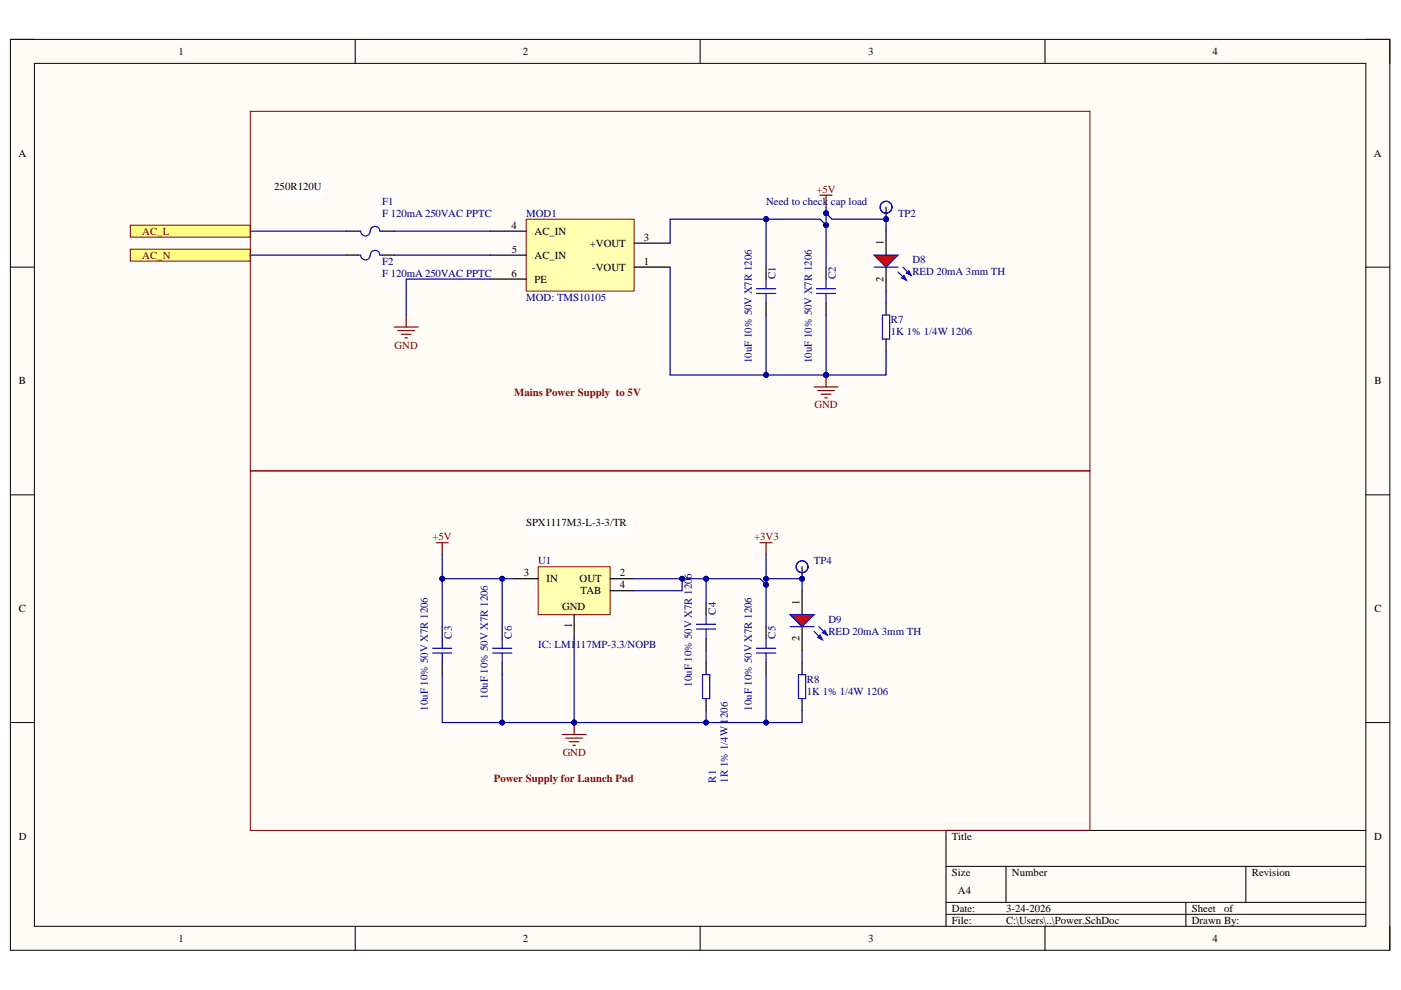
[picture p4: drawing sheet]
<svg xmlns="http://www.w3.org/2000/svg" width="297mm" height="210mm" viewBox="0 0 297 210" stroke-linecap="round" stroke-linejoin="round" font-family="sans-serif">
<defs><g id="words">
<g font-size="2.3">
<text x="37.9" y="11.7">1</text>
<text x="110.8" y="11.7">2</text>
<text x="184" y="11.7">3</text>
<text x="257.1" y="11.7">4</text>
<text x="3.9" y="33.2">A</text>
<text x="291.3" y="33.2">A</text>
<text x="58.1" y="40.4">250R120U</text>
<text x="108.5" y="48.5">4</text>
<text x="108.5" y="53.6">5</text>
<text x="113.3" y="49.8">AC_IN</text>
<text x="125.1" y="52.3">+VOUT</text>
<text x="136.5" y="51">3</text>
<text x="187.4" y="52" transform="rotate(-90 187.4 52)">1</text>
<text x="108.5" y="58.6">6</text>
<text x="113.3" y="54.8">AC_IN</text>
<text x="113.3" y="59.9">PE</text>
<text x="125.6" y="57.4">-VOUT</text>
<text x="136.5" y="56.1">1</text>
<text x="187.4" y="59.7" transform="rotate(-90 187.4 59.7)">2</text>
<text x="4" y="81.5">B</text>
<text x="291.4" y="81.5">B</text>
<text x="111.6" y="111.5">SPX1117M3-L-3-3/TR</text>
<text x="111.1" y="122.2">3</text>
<text x="115.9" y="123.5">IN</text>
<text x="122.9" y="123.5">OUT</text>
<text x="131.4" y="122.2">2</text>
<text x="131.4" y="124.7">4</text>
<text x="4" y="129.8">C</text>
<text x="119.2" y="129.3">GND</text>
<text x="123.1" y="126">TAB</text>
<text x="169.5" y="128.3" transform="rotate(-90 169.5 128.3)">1</text>
<text x="291.4" y="129.8">C</text>
<text x="121.2" y="133.2" transform="rotate(-90 121.2 133.2)">1</text>
<text x="169.5" y="135.9" transform="rotate(-90 169.5 135.9)">2</text>
<text x="4" y="178.1">D</text>
<text x="201.8" y="178.1">Title</text>
<text x="291.3" y="178.1">D</text>
<text x="201.8" y="185.7">Size</text>
<text x="214.6" y="185.7">Number</text>
<text x="265.4" y="185.7">Revision</text>
<text x="203.1" y="189.5">A4</text>
<text x="201.8" y="193.3">Date:</text>
<text x="201.8" y="195.9">File:</text>
<text x="213.3" y="193.3">3-24-2026</text>
<text x="213.3" y="195.9">C:\Users\..\Power.SchDoc</text>
<text x="252.7" y="193.3">Sheet</text>
<text x="252.7" y="195.9">Drawn By:</text>
<text x="259.6" y="193.3">of</text>
<text x="37.9" y="199.7">1</text>
<text x="110.8" y="199.7">2</text>
<text x="184" y="199.7">3</text>
<text x="257.1" y="199.7">4</text>
</g>
<g font-size="2.3" fill="#800000">
<text x="173.1" y="40.9">+5V</text>
<text x="30.2" y="49.8">AC_L</text>
<text x="30.2" y="54.8">AC_N</text>
<text x="83.7" y="73.9">GND</text>
<text x="172.7" y="86.6">GND</text>
<text x="91.7" y="114.5">+5V</text>
<text x="159.9" y="114.5">+3V3</text>
<text x="119.3" y="160.3">GND</text>
</g>
<g font-size="2.3" fill="#000080">
<text x="81" y="43.4">F1</text>
<text x="81" y="46">F 120mA 250VAC PPTC</text>
<text x="111.6" y="46">MOD1</text>
<text x="162.4" y="43.4">Need to check cap load</text>
<text x="190.4" y="46">TP2</text>
<text x="81" y="56.1">F2</text>
<text x="81" y="58.6">F 120mA 250VAC PPTC</text>
<text x="164.5" y="59.2" transform="rotate(-90 164.5 59.2)">C1</text>
<text x="177.2" y="59.2" transform="rotate(-90 177.2 59.2)">C2</text>
<text x="193.4" y="55.8">D8</text>
<text x="193.4" y="58.4">RED 20mA 3mm TH</text>
<text x="111.6" y="63.8">MOD: TMS10105</text>
<text x="188.9" y="68.6">R7</text>
<text x="188.9" y="71.1">1K 1% 1/4W 1206</text>
<text x="159.4" y="76.9" transform="rotate(-90 159.4 76.9)">10uF 10% 50V X7R 1206</text>
<text x="172.1" y="76.9" transform="rotate(-90 172.1 76.9)">10uF 10% 50V X7R 1206</text>
<text x="114.1" y="119.7">U1</text>
<text x="172.6" y="119.7">TP4</text>
<text x="146.7" y="122.7" transform="rotate(-90 146.7 122.7)">6</text>
<text x="151.8" y="130.3" transform="rotate(-90 151.8 130.3)">C4</text>
<text x="95.8" y="135.4" transform="rotate(-90 95.8 135.4)">C3</text>
<text x="108.5" y="135.4" transform="rotate(-90 108.5 135.4)">C6</text>
<text x="114.1" y="137.4">IC: LM1</text>
<text x="122.1" y="137.4">117MP-3.3/NOPB</text>
<text x="164.5" y="135.4" transform="rotate(-90 164.5 135.4)">C5</text>
<text x="175.6" y="132.1">D9</text>
<text x="175.6" y="134.6">RED 20mA 3mm TH</text>
<text x="103.4" y="148.1" transform="rotate(-90 103.4 148.1)">10uF 10% 50V X7R 1206</text>
<text x="146.7" y="145.6" transform="rotate(-90 146.7 145.6)">10uF 10% 50V X7R 120</text>
<text x="171.1" y="144.8">R8</text>
<text x="171.1" y="147.4">1K 1% 1/4W 1206</text>
<text x="90.7" y="150.7" transform="rotate(-90 90.7 150.7)">10uF 10% 50V X7R 1206</text>
<text x="159.4" y="150.7" transform="rotate(-90 159.4 150.7)">10uF 10% 50V X7R 1206</text>
<text x="151.8" y="165.9" transform="rotate(-90 151.8 165.9)">R1</text>
<text x="154.3" y="165.9" transform="rotate(-90 154.3 165.9)">1R 1% 1/4W 1206</text>
</g>
<g font-size="2.3" fill="#980000">
<text x="109" y="84.1">Mains Power Supply to 5V</text>
<text x="104.7" y="165.9">Power Supply for Launch Pad</text>
</g>
</g></defs>
<path d="M2.2 8.4h292.5v193.1h-292.5z" fill-rule="evenodd" fill="#fffcf8"/>
<path d="M2.2 8.4h292.5v193.1h-292.5z" fill="none" stroke="#000" stroke-width=".21"/>
<path d="M7.3 13.4h282.3v183h-282.3z" fill-rule="evenodd" fill="#fffcf8"/>
<g fill="none" stroke="#000" stroke-width=".21">
<path d="M2.2 8.4h5.1M7.3 13.4h282.3v183h-282.3zM75.3 8.4v5M148.4 8.4v5M221.6 8.4v5M289.6 8.4h5.1v5M2.2 56.6h5.1M289.6 56.6h5.1M2.2 104.9h5.1M289.6 104.9h5.1M2.2 153.2h5.1M289.6 153.2h5.1"/>
<path d="M289.6 176.1h-89v20.3M75.3 196.4v5.1M148.4 196.4v5.1M200.6 183.7h89M200.6 191.3h89M200.6 193.9h89M213.3 183.7v7.6M221.6 196.4v5.1M251.4 191.3v5.1M264.2 183.7v7.6M294.7 196.4v5.1"/>
</g>
<path d="M111.6 46.5h22.9v15.2h-22.9z" fill-rule="evenodd" fill="#ffffb0"/>
<path d="M111.6 46.5h22.9v15.2h-22.9z" fill="none" stroke="#800000" stroke-width=".21"/>
<path d="M103.9 49h7.7M103.9 54.1h7.7M103.9 59.2h7.7M134.5 51.6h7.6M134.5 56.6h7.6" fill="none" stroke="#000" stroke-width=".25"/>
<path d="M27.6 47.7h25.5v2.6h-25.5z" fill-rule="evenodd" fill="#ffff80"/>
<path d="M27.6 47.7h25.5v2.6h-25.5z" fill="none" stroke="#800000" stroke-width=".21"/>
<path d="M27.6 52.8h25.5v2.6h-25.5z" fill-rule="evenodd" fill="#ffff80"/>
<path d="M27.6 52.8h25.5v2.6h-25.5z" fill="none" stroke="#800000" stroke-width=".21"/>
<path d="M173.9 41.4h2.5M175.1 41.4v2.5M175.1 79.5v2.5M172.6 82h5.1M173.4 82.8h3.5M174.1 83.6h2.1M174.9 84.3h.5" fill="none" stroke="#800000" stroke-width=".25"/>
<circle cx="175.1" cy="79.5" r=".51" fill="#000080"/>
<circle cx="175.1" cy="79.5" r=".51" fill="none" stroke="#000080" stroke-width=".21"/>
<path d="M83.6 69.3h5.1M84.3 70.1h3.6M85.1 70.9h2M85.9 71.6h.5M86.1 66.8v2.5" fill="none" stroke="#800000" stroke-width=".25"/>
<path d="M114.1 120.2h15.3v10.1h-15.3z" fill-rule="evenodd" fill="#ffffb0"/>
<path d="M114.1 120.2h15.3v10.1h-15.3z" fill="none" stroke="#800000" stroke-width=".21"/>
<path d="M109 122.7h5.1M121.7 130.3v5.1M129.4 122.7h5.1M129.4 125.2h5.1" fill="none" stroke="#000" stroke-width=".25"/>
<path d="M92.5 115.1h2.5M93.8 115.1v2.5M119.2 155.7h5.1M120 156.5h3.5M120.7 157.3h2M121.5 158h.5M121.7 153.2v2.5" fill="none" stroke="#800000" stroke-width=".25"/>
<circle cx="121.7" cy="153.2" r=".51" fill="#000080"/>
<circle cx="121.7" cy="153.2" r=".51" fill="none" stroke="#000080" stroke-width=".21"/>
<path d="M161.2 115.1h2.5M162.4 115.1v2.5" fill="none" stroke="#800000" stroke-width=".25"/>
<g fill="none" stroke="#000" stroke-width=".25">
<path d="M162.4 56.6v2.6M175.1 56.6v2.6M162.4 64.3v2.5M175.1 64.3v2.5M187.9 64.3v2.5M187.9 71.9v2.5M93.8 132.9v2.5M106.5 132.9v2.5M149.7 127.8v2.5M149.7 135.4v2.6M162.4 132.9v2.5M93.8 140.5v2.5"/>
<path d="M106.5 140.5v2.5M162.4 140.5v2.5M170.1 140.5v2.5M170.1 148.1v2.6"/>
</g>
<g fill="none" stroke="#00f" stroke-width=".25">
<path d="M162.4 59.2v2M175.1 59.2v2M160.4 61.2h4.1M160.4 62.2h4.1M162.4 62.2v2.1M173.1 61.2h4.1M173.1 62.2h4.1M175.1 62.2v2.1M187.1 66.8h1.5v5.1h-1.5zM91.7 137.4h4.1M91.7 138.5h4.1M93.8 135.4v2"/>
<path d="M93.8 138.5v2M104.4 137.4h4.1M104.4 138.5h4.1M106.5 135.4v2M106.5 138.5v2M147.7 132.4h4M147.7 133.4h4M149.7 130.3v2.1M149.7 133.4v2M160.4 137.4h4.1M160.4 138.5h4.1M162.4 135.4v2"/>
<path d="M162.4 138.5v2M169.3 143h1.5v5.1h-1.5z"/>
</g>
<path d="M58.2 38.3h10.5v3.1h-10.5z" fill-rule="evenodd" fill="#fff"/>
<path d="M58.2 38.3h10.5v3.1h-10.5z" fill="none" stroke="#fff" stroke-width=".21"/>
<path d="M73.4 49h2.6M73.4 54.1h2.6M81 49h2.6M81 54.1h2.6" fill="none" stroke="#000" stroke-width=".25"/>
<path d="M76 49h.5a1.02 1.02 0 0 0 1 1 1.02 1.02 0 0 0 1-1 1.02 1.02 0 0 1 1-1 1.02 1.02 0 0 1 1 1h.5M76 54.1h.5a1.02 1.02 0 0 0 1 1 1.02 1.02 0 0 0 1-1 1.02 1.02 0 0 1 1-1 1.02 1.02 0 0 1 1 1h.5" fill="none" stroke="#00f" stroke-width=".25"/>
<path d="M53.1 23.6h178v76.2h-178zM53.1 99.8h178v76.3h-178z" fill="none" stroke="#800000" stroke-width=".21"/>
<path d="M111.6 109.5h22.6v3h-22.6z" fill-rule="evenodd" fill="#fff"/>
<path d="M111.6 109.5h22.6v3h-22.6z" fill="none" stroke="#fff" stroke-width=".21"/>
<circle cx="187.9" cy="46.5" r=".51" fill="#000080"/>
<circle cx="187.9" cy="46.5" r=".51" fill="none" stroke="#000080" stroke-width=".21"/>
<path d="M187.9 43.9v2.6" fill="none" stroke="#000" stroke-width=".25"/>
<circle cx="187.9" cy="46.5" r=".51" fill="#000080"/>
<circle cx="187.9" cy="46.5" r=".51" fill="none" stroke="#000080" stroke-width=".21"/>
<circle cx="187.9" cy="43.9" r="1.26" fill="none" stroke="#00f" stroke-width=".25"/>
<circle cx="170.1" cy="122.7" r=".51" fill="#000080"/>
<circle cx="170.1" cy="122.7" r=".51" fill="none" stroke="#000080" stroke-width=".21"/>
<path d="M170.1 120.2v2.5" fill="none" stroke="#000" stroke-width=".25"/>
<circle cx="170.1" cy="122.7" r=".51" fill="#000080"/>
<circle cx="170.1" cy="122.7" r=".51" fill="none" stroke="#000080" stroke-width=".21"/>
<circle cx="170.1" cy="120.2" r="1.26" fill="none" stroke="#00f" stroke-width=".25"/>
<path d="M93.8 117.6v5.1h15.2" fill="none" stroke="#000080" stroke-width=".25"/>
<circle cx="106.5" cy="122.7" r=".51" fill="#000080"/>
<circle cx="106.5" cy="122.7" r=".51" fill="none" stroke="#000080" stroke-width=".21"/>
<circle cx="93.8" cy="122.7" r=".51" fill="#000080"/>
<circle cx="93.8" cy="122.7" r=".51" fill="none" stroke="#000080" stroke-width=".21"/>
<path d="M121.7 135.4v17.8" fill="none" stroke="#000080" stroke-width=".25"/>
<circle cx="121.7" cy="153.2" r=".51" fill="#000080"/>
<circle cx="121.7" cy="153.2" r=".51" fill="none" stroke="#000080" stroke-width=".21"/>
<path d="M162.4 117.6v6.4l-1.2-1.3h-26.7" fill="none" stroke="#000080" stroke-width=".25"/>
<circle cx="162.4" cy="122.7" r=".51" fill="#000080"/>
<circle cx="162.4" cy="122.7" r=".51" fill="none" stroke="#000080" stroke-width=".21"/>
<circle cx="162.4" cy="124" r=".51" fill="#000080"/>
<circle cx="162.4" cy="124" r=".51" fill="none" stroke="#000080" stroke-width=".21"/>
<circle cx="149.7" cy="122.7" r=".51" fill="#000080"/>
<circle cx="149.7" cy="122.7" r=".51" fill="none" stroke="#000080" stroke-width=".21"/>
<circle cx="144.6" cy="122.7" r=".51" fill="#000080"/>
<circle cx="144.6" cy="122.7" r=".51" fill="none" stroke="#000080" stroke-width=".21"/>
<path d="M144.6 122.7v2.5h-10.1" fill="none" stroke="#000080" stroke-width=".25"/>
<circle cx="144.6" cy="122.7" r=".51" fill="#000080"/>
<circle cx="144.6" cy="122.7" r=".51" fill="none" stroke="#000080" stroke-width=".21"/>
<path d="M93.8 143v10.2h27.9" fill="none" stroke="#000080" stroke-width=".25"/>
<circle cx="121.7" cy="153.2" r=".51" fill="#000080"/>
<circle cx="121.7" cy="153.2" r=".51" fill="none" stroke="#000080" stroke-width=".21"/>
<circle cx="106.5" cy="153.2" r=".51" fill="#000080"/>
<circle cx="106.5" cy="153.2" r=".51" fill="none" stroke="#000080" stroke-width=".21"/>
<path d="M106.5 143v10.2" fill="none" stroke="#000080" stroke-width=".25"/>
<circle cx="106.5" cy="153.2" r=".51" fill="#000080"/>
<circle cx="106.5" cy="153.2" r=".51" fill="none" stroke="#000080" stroke-width=".21"/>
<path d="M93.8 122.7v10.2" fill="none" stroke="#000080" stroke-width=".25"/>
<circle cx="93.8" cy="122.7" r=".51" fill="#000080"/>
<circle cx="93.8" cy="122.7" r=".51" fill="none" stroke="#000080" stroke-width=".21"/>
<path d="M106.5 122.7v10.2" fill="none" stroke="#000080" stroke-width=".25"/>
<circle cx="106.5" cy="122.7" r=".51" fill="#000080"/>
<circle cx="106.5" cy="122.7" r=".51" fill="none" stroke="#000080" stroke-width=".21"/>
<path d="M149.7 122.7v5.1" fill="none" stroke="#000080" stroke-width=".25"/>
<circle cx="149.7" cy="122.7" r=".51" fill="#000080"/>
<circle cx="149.7" cy="122.7" r=".51" fill="none" stroke="#000080" stroke-width=".21"/>
<path d="M162.4 124v8.9" fill="none" stroke="#000080" stroke-width=".25"/>
<circle cx="162.4" cy="124" r=".51" fill="#000080"/>
<circle cx="162.4" cy="124" r=".51" fill="none" stroke="#000080" stroke-width=".21"/>
<path d="M162.4 143v10.2h-40.7" fill="none" stroke="#000080" stroke-width=".25"/>
<circle cx="121.7" cy="153.2" r=".51" fill="#000080"/>
<circle cx="121.7" cy="153.2" r=".51" fill="none" stroke="#000080" stroke-width=".21"/>
<circle cx="149.7" cy="153.2" r=".51" fill="#000080"/>
<circle cx="149.7" cy="153.2" r=".51" fill="none" stroke="#000080" stroke-width=".21"/>
<circle cx="162.4" cy="153.2" r=".51" fill="#000080"/>
<circle cx="162.4" cy="153.2" r=".51" fill="none" stroke="#000080" stroke-width=".21"/>
<path d="M162.4 66.8v12.7" fill="none" stroke="#000080" stroke-width=".25"/>
<circle cx="162.4" cy="79.5" r=".51" fill="#000080"/>
<circle cx="162.4" cy="79.5" r=".51" fill="none" stroke="#000080" stroke-width=".21"/>
<path d="M162.4 46.5v10.1" fill="none" stroke="#000080" stroke-width=".25"/>
<circle cx="162.4" cy="46.5" r=".51" fill="#000080"/>
<circle cx="162.4" cy="46.5" r=".51" fill="none" stroke="#000080" stroke-width=".21"/>
<path d="M175.1 43.9v3.8l-1.2-1.2h-11.5" fill="none" stroke="#000080" stroke-width=".25"/>
<circle cx="175.1" cy="45.2" r=".51" fill="#000080"/>
<circle cx="175.1" cy="45.2" r=".51" fill="none" stroke="#000080" stroke-width=".21"/>
<circle cx="175.1" cy="47.7" r=".51" fill="#000080"/>
<circle cx="175.1" cy="47.7" r=".51" fill="none" stroke="#000080" stroke-width=".21"/>
<circle cx="162.4" cy="46.5" r=".51" fill="#000080"/>
<circle cx="162.4" cy="46.5" r=".51" fill="none" stroke="#000080" stroke-width=".21"/>
<path d="M162.4 46.5h-20.3v5.1" fill="none" stroke="#000080" stroke-width=".25"/>
<circle cx="162.4" cy="46.5" r=".51" fill="#000080"/>
<circle cx="162.4" cy="46.5" r=".51" fill="none" stroke="#000080" stroke-width=".21"/>
<path d="M175.1 47.7v8.9" fill="none" stroke="#000080" stroke-width=".25"/>
<circle cx="175.1" cy="47.7" r=".51" fill="#000080"/>
<circle cx="175.1" cy="47.7" r=".51" fill="none" stroke="#000080" stroke-width=".21"/>
<path d="M175.1 45.2l1.3 1.3h11.5v2.5" fill="none" stroke="#000080" stroke-width=".25"/>
<circle cx="187.9" cy="46.5" r=".51" fill="#000080"/>
<circle cx="187.9" cy="46.5" r=".51" fill="none" stroke="#000080" stroke-width=".21"/>
<circle cx="175.1" cy="45.2" r=".51" fill="#000080"/>
<circle cx="175.1" cy="45.2" r=".51" fill="none" stroke="#000080" stroke-width=".21"/>
<path d="M142.1 56.6v22.9h33" fill="none" stroke="#000080" stroke-width=".25"/>
<circle cx="162.4" cy="79.5" r=".51" fill="#000080"/>
<circle cx="162.4" cy="79.5" r=".51" fill="none" stroke="#000080" stroke-width=".21"/>
<circle cx="175.1" cy="79.5" r=".51" fill="#000080"/>
<circle cx="175.1" cy="79.5" r=".51" fill="none" stroke="#000080" stroke-width=".21"/>
<path d="M175.1 66.8v12.7" fill="none" stroke="#000080" stroke-width=".25"/>
<circle cx="175.1" cy="79.5" r=".51" fill="#000080"/>
<circle cx="175.1" cy="79.5" r=".51" fill="none" stroke="#000080" stroke-width=".21"/>
<path d="M187.9 74.4v5.1h-12.8" fill="none" stroke="#000080" stroke-width=".25"/>
<circle cx="175.1" cy="79.5" r=".51" fill="#000080"/>
<circle cx="175.1" cy="79.5" r=".51" fill="none" stroke="#000080" stroke-width=".21"/>
<path d="M162.4 122.7h7.7v2.5" fill="none" stroke="#000080" stroke-width=".25"/>
<circle cx="170.1" cy="122.7" r=".51" fill="#000080"/>
<circle cx="170.1" cy="122.7" r=".51" fill="none" stroke="#000080" stroke-width=".21"/>
<circle cx="162.4" cy="122.7" r=".51" fill="#000080"/>
<circle cx="162.4" cy="122.7" r=".51" fill="none" stroke="#000080" stroke-width=".21"/>
<path d="M170.1 150.7v2.5h-7.7" fill="none" stroke="#000080" stroke-width=".25"/>
<circle cx="162.4" cy="153.2" r=".51" fill="#000080"/>
<circle cx="162.4" cy="153.2" r=".51" fill="none" stroke="#000080" stroke-width=".21"/>
<path d="M53.1 49h20.3M53.1 54.1h20.3M83.6 49h20.3M83.6 54.1h20.3M103.9 59.2h-17.8v7.6M187.9 61.7v2.6M170.1 138v2.5" fill="none" stroke="#000080" stroke-width=".25"/>
<path d="M170.1 125.2v5.1M170.1 132.9v5.1" fill="none" stroke="#000" stroke-width=".25"/>
<path d="M167.5 130.3h5.1l-2.5 2.6z" fill="#f00"/>
<path d="M167.5 130.3h5.1l-2.5 2.6zM172.6 133.9l1.8 1.8M173.6 132.9l1.8 1.7" fill="none" stroke="#00f" stroke-width=".25"/>
<path d="M173.4 135.2l.5-.6 .5 1.1z" fill="#00f"/>
<path d="M173.4 135.2l.5-.6 .5 1.1z" fill="none" stroke="#00f" stroke-width=".25"/>
<path d="M174.4 134.1l.5-.5 .5 1z" fill="#00f"/>
<path d="M167.5 132.9h5.1M174.4 134.1l.5-.5 .5 1z" fill="none" stroke="#00f" stroke-width=".25"/>
<path d="M187.9 49v5.1M187.9 56.6v5.1" fill="none" stroke="#000" stroke-width=".25"/>
<path d="M185.3 54.1h5.1l-2.5 2.5z" fill="#f00"/>
<path d="M185.3 54.1h5.1l-2.5 2.5zM190.4 57.7l1.8 1.7M191.4 56.6l1.8 1.8" fill="none" stroke="#00f" stroke-width=".25"/>
<path d="M191.2 58.9l.5-.5 .5 1z" fill="#00f"/>
<path d="M191.2 58.9l.5-.5 .5 1z" fill="none" stroke="#00f" stroke-width=".25"/>
<path d="M192.2 57.9l.5-.5 .5 1z" fill="#00f"/>
<path d="M185.3 56.6h5.1M192.2 57.9l.5-.5 .5 1z" fill="none" stroke="#00f" stroke-width=".25"/>
<path d="M149.7 150.7v2.5" fill="none" stroke="#000080" stroke-width=".25"/>
<circle cx="149.7" cy="153.2" r=".51" fill="#000080"/>
<circle cx="149.7" cy="153.2" r=".51" fill="none" stroke="#000080" stroke-width=".21"/>
<path d="M149.7 138v2.5" fill="none" stroke="#000080" stroke-width=".25"/>
<path d="M149.7 140.5v2.5M149.7 148.1v2.6" fill="none" stroke="#000" stroke-width=".25"/>
<path d="M148.9 143h1.6v5.1h-1.6z" fill="none" stroke="#00f" stroke-width=".25"/>
<use href="#words"/>
</svg>
